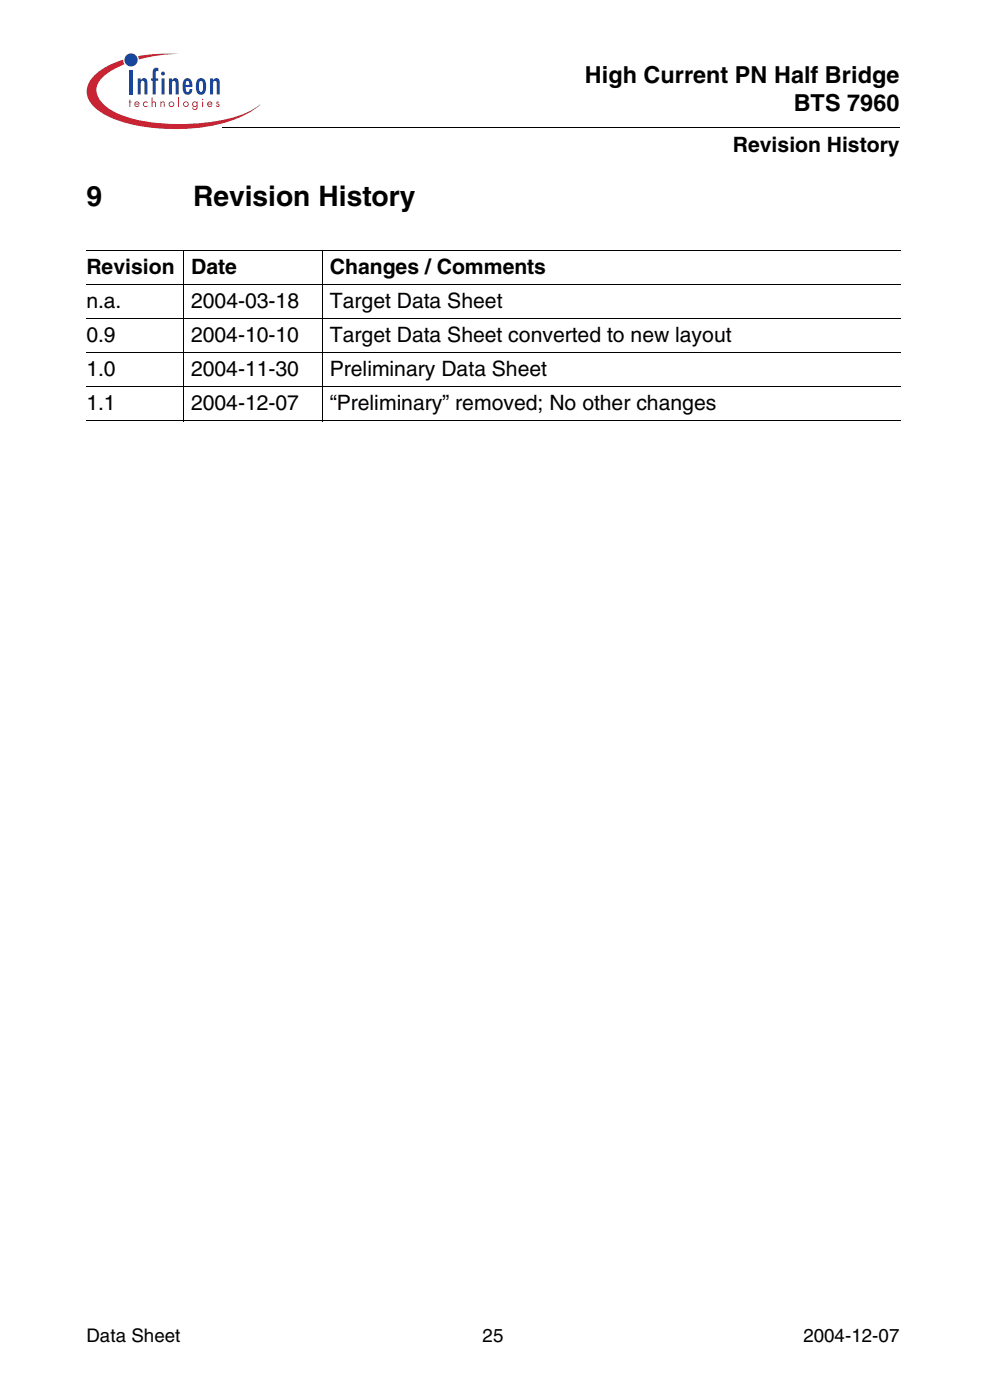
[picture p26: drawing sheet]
<svg xmlns="http://www.w3.org/2000/svg" width="207mm" height="294mm" viewBox="0 0 207 294" stroke-linecap="round" stroke-linejoin="round" font-family="sans-serif">
<defs><g id="words">
<g font-size="5.9">
<text x="18.1" y="43.3">9</text>
<text x="40.5" y="43.3">Revision History</text>
</g>
<g font-size="4.9">
<text x="122.8" y="17.4">High Current PN Half Bridge</text>
<text x="166.7" y="23.3">BTS 7960</text>
</g>
<g font-size="4.4">
<text x="153.9" y="31.9">Revision History</text>
<text x="18.1" y="57.6">Revision</text>
<text x="40.1" y="57.6">Date</text>
<text x="69.3" y="57.6">Changes / Comments</text>
<text x="18.1" y="64.8">n.a.</text>
<text x="40.1" y="64.8">2004-03-18</text>
<text x="69.3" y="64.8">Target Data Sheet</text>
<text x="18.1" y="71.9">0.9</text>
<text x="40.1" y="71.9">2004-10-10</text>
<text x="69.3" y="71.9">Target Data Sheet converted to new layout</text>
<text x="18.1" y="79.1">1.0</text>
<text x="40.1" y="79.1">2004-11-30</text>
<text x="69.3" y="79.1">Preliminary Data Sheet</text>
<text x="18.1" y="86.2">1.1</text>
<text x="40.1" y="86.2">2004-12-07</text>
<text x="69.3" y="86.2">“Preliminary” removed; No other changes</text>
</g>
<g font-size="3.9">
<text x="18.1" y="282.1">Data Sheet</text>
<text x="101.3" y="282.1">25</text>
<text x="168.7" y="282.1">2004-12-07</text>
</g>
</g></defs>
<g fill="#c82434">
<path d="M27.2 20.9h.2v.4h.2v.2h-.2v1h-.2v-1h-.1z"/>
<path d="M30.2 21.5l.6-.2 .2 .1v.3a.42 .42 0 0 0-.6-.1 .42 .42 0 0 0 0 .6 .42 .42 0 0 0 .6-.1v.3a.6 .6 0 0 1-.8-.1 .6 .6 0 0 1 0-.8z"/>
<path d="M31.8 20.5h.2v1l.4-.2 .3 .3 .1 .9h-.2l-.1-.8-.2-.2-.3 .2v.8h-.2z"/>
<path d="M33.7 21.3h.2v.2l.3-.2 .2 .1 .2 1.1h-.2v-.8l-.2-.2-.3 .2v.8h-.2z"/>
<path d="M37.4 20.5h.2v2h-.2z"/>
<path d="M45.5 21.5a.34 .34 0 0 1 .6 0h-.5l.1 .2a.4 .4 0 0 1 .4 .4 .4 .4 0 0 1-.3 .4 .4 .4 0 0 1-.5-.3l.6 .1-.1-.3a.4 .4 0 0 1-.3-.5z"/>
<path d="M29 11.8a36.8 36.8 0 0 1 8.7-.5 31.9 31.9 0 0 0-8.5 1.2z"/>
<path d="M19.9 15.8a14.7 14.7 0 0 1 6-3.3l.2 1a9.9 9.9 0 0 0-5.7 4.4 4 4 0 0 0 1.7 4.3 20.8 20.8 0 0 0 11.3 3.7 40 40 0 0 0 18.7-2.3l2.5-1.7a19.5 19.5 0 0 1-10.2 4.6 41.7 41.7 0 0 1-20.1-1.4 10 10 0 0 1-5.7-4.2 4.3 4.3 0 0 1 1.3-5.1z"/>
<path d="M28.5 21.6l.3-.1 .3 .3h-.7zM28.4 21.5a.59 .59 0 0 0 0 .9 .59 .59 0 0 0 .9-.2l-.2-.1-.2 .2a.37 .37 0 0 1-.5-.4h.9a.55 .55 0 0 0-.3-.5 .55 .55 0 0 0-.6 .1z"/>
<path d="M35.6 21.9a.41 .41 0 0 1 .8 0 .41 .41 0 0 1-.8 0zM35.4 21.9a.6 .6 0 0 0 1.2 0 .6 .6 0 0 0-1.2 0z"/>
<path d="M38.6 21.9a.45 .45 0 0 1 .9 0 .45 .45 0 0 1-.9 0zM38.4 21.9a.6 .6 0 0 0 1.2 0 .6 .6 0 0 0-1.2 0z"/>
<path d="M40.5 21.9a.4 .4 0 0 1 .8 0 .4 .4 0 0 1-.8 0zM40.5 21.5a.57 .57 0 0 0 0 .8 .57 .57 0 0 0 .8 0 .44 .44 0 0 1-.1 .5 .44 .44 0 0 1-.5 .1l-.1-.3h-.2a.57 .57 0 0 0 .6 .5 .57 .57 0 0 0 .5-.7v-1.1h-.2v.2l-.4-.2z"/>
<path d="M42.5 21.3h.2v1.2h-.2zM42.4 20.9a.15 .15 0 0 1 .3 0 .15 .15 0 0 1-.3 0z"/>
<path d="M43.8 21.6l.3-.1 .3 .3h-.7zM43.7 21.5a.59 .59 0 0 0 0 .9 .59 .59 0 0 0 .9-.2l-.2-.1-.2 .2a.37 .37 0 0 1-.5-.4h.9a.55 .55 0 0 0-.3-.5 .55 .55 0 0 0-.6 .1z"/>
</g>
<g fill="#18469d">
<path d="M27.2 14.8h.7v5.1h-.7z"/>
<path d="M28.9 16.5h.7v.4a.78 .78 0 0 1 1-.4 .78 .78 0 0 1 .4 1v2.4h-.7v-2.6l-.4-.3a.58 .58 0 0 0-.3 .7v2.2h-.7z"/>
<path d="M32.2 14.5a.91 .91 0 0 1 1.1-.2v.7l-.3-.1-.3 .3v1.3h.5v.5h-.5v2.9h-.6v-2.9h-.4v-.5h.4v-1.5z"/>
<path d="M35.5 16.5h.6v.4a.78 .78 0 0 1 1.1-.4 .78 .78 0 0 1 .3 1v2.4h-.6v-2.6l-.4-.3a.58 .58 0 0 0-.4 .7v2.2h-.6z"/>
<path d="M44.1 16.5h.7v.4a.78 .78 0 0 1 1-.4 .78 .78 0 0 1 .4 1v2.4h-.7v-2.6l-.4-.3a.58 .58 0 0 0-.3 .7v2.2h-.7z"/>
<path d="M33.9 16.5h.7v3.4h-.7zM33.8 15.5a.45 .45 0 0 1 .9 0 .45 .45 0 0 1-.9 0z"/>
<path d="M39.1 17.1l.3-.1a.73 .73 0 0 1 .4 .8h-.8zM38.9 16.5a2.66 2.66 0 0 0 0 3.3 1.02 1.02 0 0 0 1.1-.1 1.02 1.02 0 0 0 .4-1h-.6l-.1 .6-.3 .1a.97 .97 0 0 1-.4-1.1l1.4-.1a1.54 1.54 0 0 0-1-1.8z"/>
<path d="M41.9 17.1l.3-.1a1.27 1.27 0 0 1 .4 1.5l-.1 .7-.3 .1a1.26 1.26 0 0 1-.4-1.4zM41.4 16.8l-.3 1.4a1.24 1.24 0 0 0 .3 1.3 1.24 1.24 0 0 0 1.3 .3 2.57 2.57 0 0 0 0-3.3l-.5-.1-.5 .1z"/>
<circle cx="27.5" cy="12.6" r="1.38"/>
</g>
<path d="M46.6 26.6l.1 .2z" fill="#000"/>
<path d="M46.7 26.7h142.3M18.1 52.6h171.2M18.1 59.8h171.2M38.6 52.6v35.9M67.8 52.6v35.9M18.1 67h171.2M18.1 74.1h171.2M18.1 81.3h171.2M18.1 88.5h171.2" fill="none" stroke="#000" stroke-width=".21"/>
<use href="#words"/>
</svg>
